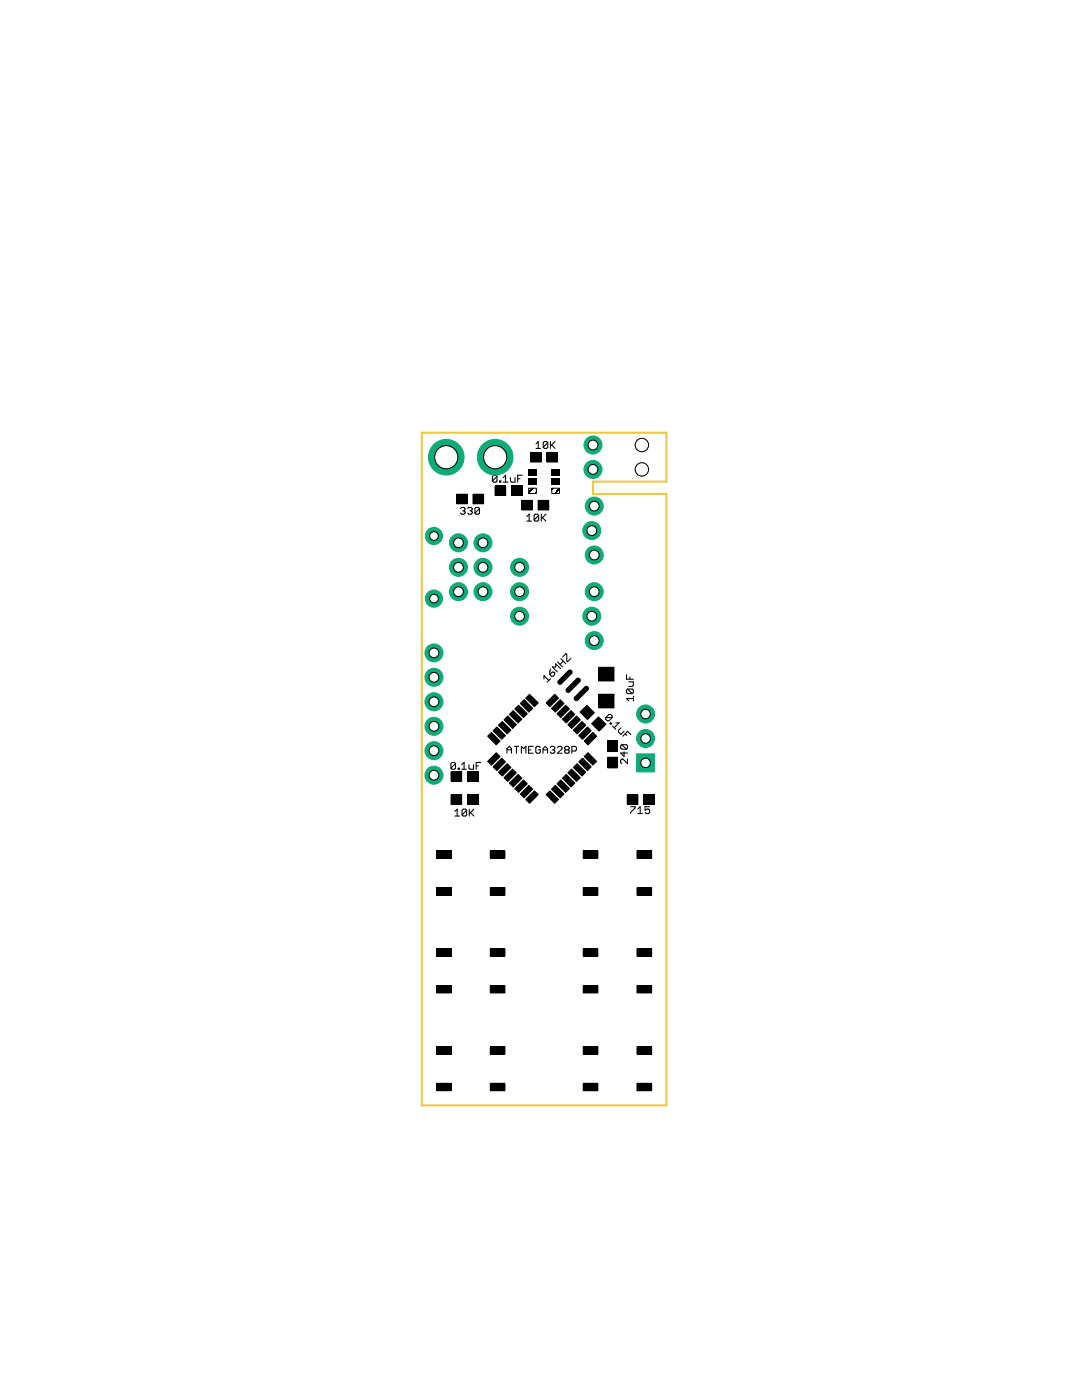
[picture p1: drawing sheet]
<svg xmlns="http://www.w3.org/2000/svg" width="216mm" height="279mm" viewBox="0 0 216 279" stroke-linecap="round" stroke-linejoin="round" font-family="sans-serif">
<g fill="#000" stroke="#000" stroke-width=".2">
<path d="M91.1 98.6h2.1v1.9h-2.1zM94.4 98.6h2.1v1.9h-2.1zM98.8 97h2.1v1.9h-2.1zM102.1 97h2.1v1.9h-2.1zM104.1 99.9h2.1v1.9h-2.1zM105.5 93.8h1.5v1h-1.5zM105.5 95.6h1.5v1h-1.5zM105.5 97.4h1.5v1.1h-1.5zM105.9 90.3h2.1v1.9h-2.1zM107.4 99.9h2.1v1.9h-2.1zM109.1 90.3h2.2v1.9h-2.2zM110.1 97.4h1.5v1.1h-1.5z"/>
<path d="M110.1 93.8h1.5v1h-1.5zM110.1 95.6h1.5v1h-1.5zM104.9 139.3l.8-.7 1.7 1.7-.8 .7zM113.5 133.8h.5l.2 .3-.1 .3-2.1 2.1h-.5l-.2-.3 .1-.3zM115.1 135.4h.5l.2 .3-.1 .3-2.1 2.1h-.5l-.2-.3 .1-.3zM114.6 139.1l2.1-2 .4-.1 .2 .2v.4l-2 2.2h-.5l-.2-.3zM119.4 133.2h3.1v2.7h-3.1zM119.4 138.6h3.1v2.7h-3.1zM90 158.6h2.1v1.9h-2.1zM90 154h2.1v1.9h-2.1zM93.3 158.6h2.1v1.9h-2.1zM93.3 154h2.1v1.9h-2.1z"/>
<path d="M97.3 146.9l.8-.7 1.7 1.7-.8 .8zM99 150.2l.8 .8-1.7 1.7-.8-.7zM98.4 145.8l.7-.7 1.8 1.7-.8 .8zM98.4 153l1.7-1.7 .8 .8-1.8 1.7zM99.5 144.7l.7-.7 1.8 1.7-.8 .8zM99.5 154.1l1.7-1.7 .8 .8-1.8 1.7zM100.6 143.7l.7-.8 1.7 1.7-.7 .8zM102.3 153.5l.7 .7-1.7 1.8-.7-.8zM101.6 142.6l.8-.8 1.7 1.7-.7 .8zM101.6 156.3l1.8-1.7 .7 .7-1.7 1.8zM102.7 141.5l.8-.8 1.7 1.8-.7 .7zM102.7 157.4l1.8-1.7 .7 .7-1.7 1.7z"/>
<path d="M103.8 140.4l.8-.8 1.7 1.8-.8 .7zM105.5 156.7l.8 .8-1.7 1.7-.8-.7zM104.9 159.6l1.7-1.8 .8 .8-1.7 1.7zM109 140.3l1.7-1.7 .7 .7-1.7 1.7zM109 158.6l.7-.8 1.7 1.8-.7 .7zM110 141.4l1.8-1.8 .7 .8-1.7 1.7zM110 157.5l.8-.8 1.7 1.8-.7 .7zM111.1 142.5l1.8-1.8 .7 .8-1.7 1.7zM111.9 155.7l1.7 1.7-.7 .7-1.8-1.7zM113.9 141.8l.8 .8-1.7 1.7-.8-.8zM112.2 155.3l.8-.7 1.7 1.7-.8 .8zM113.3 144.6l1.7-1.7 .8 .8-1.7 1.7z"/>
<path d="M113.3 154.2l.8-.7 1.7 1.7-.8 .8zM114.4 145.7l1.7-1.7 .8 .7-1.7 1.8zM114.4 153.2l.8-.8 1.7 1.7-.8 .8zM115.5 146.8l1.7-1.7 .8 .7-1.8 1.8zM116.2 151.3l1.8 1.7-.8 .8-1.7-1.7zM116.6 147.9l1.7-1.7 .8 .7-1.8 1.8zM116.6 151l.7-.8 1.8 1.8-.8 .7zM117.1 140.8l1.5 1.4-1.4 1.4-1.5-1.5zM118 144.4l1.4-1.3 1.5 1.4-1.4 1.4zM121.3 151.1h1.9v2.1h-1.9zM121.3 147.9h1.9v2.1h-1.9zM125.2 158.6h2.1v1.9h-2.1z"/>
<path d="M128.4 158.6h2.1v1.9h-2.1zM87.1 177.1h2.9v1.5h-2.9zM87.1 169.8h2.9v1.5h-2.9zM97.8 177.1h3v1.5h-3zM97.8 169.8h3v1.5h-3zM116.4 169.8h2.9v1.5h-2.9zM116.4 177.1h2.9v1.5h-2.9zM127.1 169.8h2.9v1.5h-2.9zM127.1 177.1h2.9v1.5h-2.9zM87.1 196.7h2.9v1.5h-2.9zM87.1 189.4h2.9v1.4h-2.9zM97.8 196.7h3v1.5h-3z"/>
<path d="M97.8 189.4h3v1.4h-3zM116.4 189.4h2.9v1.4h-2.9zM116.4 196.7h2.9v1.5h-2.9zM127.1 189.4h2.9v1.4h-2.9zM127.1 196.7h2.9v1.5h-2.9zM87.1 216.2h2.9v1.5h-2.9zM87.1 208.9h2.9v1.5h-2.9zM97.8 216.2h3v1.5h-3zM97.8 208.9h3v1.5h-3zM116.4 208.9h2.9v1.5h-2.9zM116.4 216.2h2.9v1.5h-2.9zM127.1 208.9h2.9v1.5h-2.9z"/>
<path d="M127.1 216.2h2.9v1.5h-2.9z"/>
</g>
<g fill="none" stroke="#000" stroke-width=".21">
<path d="M99.2 95.1l-.2-.3h-.5l-.2 .3v.9M99.2 95.1v.9l-.2 .2h-.5l-.2-.2M99.2 95.1l-.9 .9M99.7 96h.2v.2h-.2zM100.4 96.2h.9M100.4 95.3l.5-.5v1.4M101.9 95.3v.7l.2 .2h.7v-.9M103.3 95.5h.5M104.2 94.8h-.9v1.4M107 88.6l.4-.5v1.4M107 89.5h.9M109.3 88.3v1l-.2 .2h-.5l-.2-.2"/>
<path d="M109.3 88.3l-.2-.2h-.5l-.2 .2v1M109.3 88.3l-.9 1M109.8 88.1v1.4M110.1 88.8l.6 .7M110.7 88.1l-.9 .9M91.9 101.5l.2-.2h.5l.2 .2-.2 .4M92.3 101.9h.3M92.6 101.9l.2 .3v.2l-.2 .2h-.5l-.2-.2M93.3 101.5l.2-.2h.5l.2 .2-.2 .4M93.8 101.9h.2M94 101.9l.2 .3v.2l-.2 .2h-.5l-.2-.2M95.7 101.5l-.3-.2h-.4l-.2 .2v.9"/>
<path d="M95.7 101.5v.9l-.3 .2h-.4l-.2-.2M95.7 101.5l-.9 .9M105.1 103.1l.5-.5v1.4M105.1 104h.9M107.5 102.8l-.2-.2h-.5l-.2 .2v1M107.5 102.8v1l-.2 .2h-.5l-.2-.2M107.5 102.8l-.9 1M108 102.6v1.4M108.2 103.3l.7 .7M108.9 102.6l-.9 .9M108.5 135.5v-.7l1 1M109.8 135.5l-.6 .6"/>
<path d="M109.9 133.5l-.2 1.1M110.2 134.1h.3l.2 .2v.3l-.3 .4h-.4l-.3-.4zM111.3 132.1l.9 1M111.9 133.5l-1-1v.6h-.7l1 1M111.9 131.5l1 .9M112.3 131.1l.6-.6 .2 .1v1.3l.1 .2 .7-.7M112.4 132l-.7 .6M125 134.6v1h1.4M125.2 137.5h1l.2 .2v.5l-.2 .2M125.2 137.5l-.2 .2v.5l.2 .2h1M125.2 137.5l1 .9M125.5 136.1h.9v.7l-.2 .2h-.7"/>
<path d="M125.7 135.1v.5M126.4 139.4h-1.4l.5 .5M126.4 138.9v1M90.9 152.4l-.2-.2h-.5l-.2 .2v.9M90.9 152.4v.9l-.2 .2h-.5l-.2-.2M90.9 152.4l-.9 .9M91.4 153.3h.3v.2h-.3zM92.1 153.5h.9M92.1 152.6l.5-.4v1.3M93.6 152.6v.7l.2 .2h.7v-.9M95 152.8h.5M95.9 152.2h-.9v1.3"/>
<path d="M101.2 150.3v-.9l.4-.5 .5 .5v.9M101.2 149.6h.9M102.6 148.9h.9M103.1 148.9v1.4M104 150.3v-1.4l.5 .5 .4-.5v1.4M105.5 149.6h.4M106.4 148.9h-.9v1.4h.9M107.8 149.2l-.2-.3h-.5l-.2 .3v.9l.2 .2h.5l.2-.2v-.5h-.4M108.4 149.6h.9M108.4 150.3v-.9l.4-.5 .5 .5v.9M109.8 149.2l.2-.3h.5l.2 .3v.2l-.2 .2M110.2 149.6h.3"/>
<path d="M110.5 149.6l.2 .3-.2 .4h-.5l-.2-.2M111.2 149.2l.3-.3h.4l.2 .3v.2l-.9 .9h.9M112.9 149.6h.4M112.9 149.6l-.2-.2v-.2l.2-.3h.4l.3 .3v.2l-.3 .2M112.9 149.6l-.2 .3 .2 .4h.4l.3-.2-.3-.5M114.1 149.9h.7l.2-.3v-.4l-.2-.3h-.7v1.4M120.9 143.2l.6-.6h.3l.4 .3v.3M120.9 143.2v.3l.3 .3h.3l.7-.6M120.9 143.2h1.3M121.9 144.2l.1 .2-.1 .1-.2-.1zM122.2 144.9l.7 .6M122.9 144.3h.6l-.9 .9"/>
<path d="M123.9 145.3l-.5 .5v.3l.5 .5 .6-.7M124.1 148.6h.9l.2 .2v.5l-.2 .2M124.1 148.6l-.3 .2v.5l.3 .2h.9M124.1 148.6l.9 .9M124.5 150.1v.9l-.7-.7h1.4M124.8 146.5l.3 .3M125.2 151.5v.9l-.9-.9-.5 .2v.5l.3 .2M125.9 146.6l-.7-.6-.9 .9M90.8 161.9l.4-.4v1.4M90.8 162.9h.9M93.1 161.7v.9l-.2 .3h-.5l-.2-.3M93.1 161.7l-.2-.2h-.5l-.2 .2v.9"/>
<path d="M93.1 161.7l-.9 .9M93.6 161.5v1.4M93.9 162.2l.7 .7M94.6 161.5l-1 .9M125.8 161h.9v.2l-.9 .9v.3M127.3 161.5l.4-.5v1.4M127.3 162.4h.9M129.6 161h-.9v.7l.7-.2 .2 .2v.4l-.2 .3h-.5l-.2-.3"/>
</g>
<circle cx="118.3" cy="93.7" r="1.8" fill="#0dab76" stroke="#0dab76" stroke-width=".2"/>
<circle cx="118.3" cy="93.7" r=".97" fill="#fff" stroke="#000" stroke-width=".2"/>
<circle cx="118.3" cy="88.8" r="1.8" fill="#0dab76" stroke="#0dab76" stroke-width=".2"/>
<circle cx="118.3" cy="88.8" r=".97" fill="#fff" stroke="#000" stroke-width=".2"/>
<circle cx="118.6" cy="101" r="1.8" fill="#0dab76" stroke="#0dab76" stroke-width=".2"/>
<circle cx="118.6" cy="101" r=".97" fill="#fff" stroke="#000" stroke-width=".2"/>
<circle cx="118.1" cy="105.9" r="1.8" fill="#0dab76" stroke="#0dab76" stroke-width=".2"/>
<circle cx="118.1" cy="105.9" r=".97" fill="#fff" stroke="#000" stroke-width=".2"/>
<circle cx="118.6" cy="110.8" r="1.8" fill="#0dab76" stroke="#0dab76" stroke-width=".2"/>
<circle cx="118.6" cy="110.8" r=".97" fill="#fff" stroke="#000" stroke-width=".2"/>
<circle cx="86.6" cy="107" r="1.71" fill="#0dab76" stroke="#0dab76" stroke-width=".2"/>
<circle cx="86.6" cy="107" r=".87" fill="#fff" stroke="#000" stroke-width=".2"/>
<circle cx="86.6" cy="119.5" r="1.71" fill="#0dab76" stroke="#0dab76" stroke-width=".2"/>
<circle cx="86.6" cy="119.5" r=".87" fill="#fff" stroke="#000" stroke-width=".2"/>
<circle cx="103.7" cy="113.2" r="1.8" fill="#0dab76" stroke="#0dab76" stroke-width=".2"/>
<circle cx="103.7" cy="113.2" r=".97" fill="#fff" stroke="#000" stroke-width=".2"/>
<circle cx="103.7" cy="118.1" r="1.8" fill="#0dab76" stroke="#0dab76" stroke-width=".2"/>
<circle cx="103.7" cy="118.1" r=".97" fill="#fff" stroke="#000" stroke-width=".2"/>
<circle cx="103.7" cy="123" r="1.8" fill="#0dab76" stroke="#0dab76" stroke-width=".2"/>
<circle cx="103.7" cy="123" r=".97" fill="#fff" stroke="#000" stroke-width=".2"/>
<circle cx="86.6" cy="154.7" r="1.8" fill="#0dab76" stroke="#0dab76" stroke-width=".2"/>
<circle cx="86.6" cy="154.7" r=".97" fill="#fff" stroke="#000" stroke-width=".2"/>
<circle cx="86.6" cy="149.8" r="1.8" fill="#0dab76" stroke="#0dab76" stroke-width=".2"/>
<circle cx="86.6" cy="149.8" r=".97" fill="#fff" stroke="#000" stroke-width=".2"/>
<circle cx="86.6" cy="144.9" r="1.8" fill="#0dab76" stroke="#0dab76" stroke-width=".2"/>
<circle cx="86.6" cy="144.9" r=".97" fill="#fff" stroke="#000" stroke-width=".2"/>
<circle cx="86.6" cy="140.1" r="1.8" fill="#0dab76" stroke="#0dab76" stroke-width=".2"/>
<circle cx="86.6" cy="140.1" r=".97" fill="#fff" stroke="#000" stroke-width=".2"/>
<circle cx="86.6" cy="135.2" r="1.8" fill="#0dab76" stroke="#0dab76" stroke-width=".2"/>
<circle cx="86.6" cy="135.2" r=".97" fill="#fff" stroke="#000" stroke-width=".2"/>
<circle cx="86.6" cy="130.3" r="1.8" fill="#0dab76" stroke="#0dab76" stroke-width=".2"/>
<circle cx="86.6" cy="130.3" r=".97" fill="#fff" stroke="#000" stroke-width=".2"/>
<circle cx="98.8" cy="91.2" r="3.6" fill="#0dab76" stroke="#0dab76" stroke-width=".2"/>
<circle cx="98.8" cy="91.2" r="2.31" fill="#fff" stroke="#000" stroke-width=".2"/>
<circle cx="89" cy="91.2" r="3.6" fill="#0dab76" stroke="#0dab76" stroke-width=".2"/>
<circle cx="89" cy="91.2" r="2.31" fill="#fff" stroke="#000" stroke-width=".2"/>
<path d="M127 150.5h3.6v3.6h-3.6z" fill="#0dab76" stroke="#0dab76" stroke-width=".2"/>
<circle cx="128.8" cy="152.3" r=".95" fill="#fff" stroke="#000" stroke-width=".2"/>
<circle cx="128.8" cy="147.4" r="1.8" fill="#0dab76" stroke="#0dab76" stroke-width=".2"/>
<circle cx="128.8" cy="147.4" r=".95" fill="#fff" stroke="#000" stroke-width=".2"/>
<circle cx="128.8" cy="142.5" r="1.8" fill="#0dab76" stroke="#0dab76" stroke-width=".2"/>
<circle cx="128.8" cy="142.5" r=".95" fill="#fff" stroke="#000" stroke-width=".2"/>
<circle cx="96.4" cy="108.3" r="1.8" fill="#0dab76" stroke="#0dab76" stroke-width=".2"/>
<circle cx="96.4" cy="108.3" r=".97" fill="#fff" stroke="#000" stroke-width=".2"/>
<circle cx="91.5" cy="108.3" r="1.8" fill="#0dab76" stroke="#0dab76" stroke-width=".2"/>
<circle cx="91.5" cy="108.3" r=".97" fill="#fff" stroke="#000" stroke-width=".2"/>
<circle cx="96.4" cy="113.2" r="1.8" fill="#0dab76" stroke="#0dab76" stroke-width=".2"/>
<circle cx="96.4" cy="113.2" r=".97" fill="#fff" stroke="#000" stroke-width=".2"/>
<circle cx="91.5" cy="113.2" r="1.8" fill="#0dab76" stroke="#0dab76" stroke-width=".2"/>
<circle cx="91.5" cy="113.2" r=".97" fill="#fff" stroke="#000" stroke-width=".2"/>
<circle cx="96.4" cy="118.1" r="1.8" fill="#0dab76" stroke="#0dab76" stroke-width=".2"/>
<circle cx="96.4" cy="118.1" r=".97" fill="#fff" stroke="#000" stroke-width=".2"/>
<circle cx="91.5" cy="118.1" r="1.8" fill="#0dab76" stroke="#0dab76" stroke-width=".2"/>
<circle cx="91.5" cy="118.1" r=".97" fill="#fff" stroke="#000" stroke-width=".2"/>
<circle cx="118.6" cy="118.1" r="1.8" fill="#0dab76" stroke="#0dab76" stroke-width=".2"/>
<circle cx="118.6" cy="118.1" r=".97" fill="#fff" stroke="#000" stroke-width=".2"/>
<circle cx="118.1" cy="123" r="1.8" fill="#0dab76" stroke="#0dab76" stroke-width=".2"/>
<circle cx="118.1" cy="123" r=".97" fill="#fff" stroke="#000" stroke-width=".2"/>
<circle cx="118.6" cy="127.8" r="1.8" fill="#0dab76" stroke="#0dab76" stroke-width=".2"/>
<circle cx="118.6" cy="127.8" r=".97" fill="#fff" stroke="#000" stroke-width=".2"/>
<path d="M133 96.1v-9.7h-48.8v134.2h48.8v-122" fill="none" stroke="#eec643" stroke-width=".4"/>
<circle cx="128.1" cy="88.8" r="1.33" fill="none" stroke="#eec643" stroke-width=".2"/>
<circle cx="128.1" cy="88.8" r="1.33" fill="#fff" stroke="#000" stroke-width=".2"/>
<circle cx="128.1" cy="93.7" r="1.33" fill="none" stroke="#eec643" stroke-width=".2"/>
<circle cx="128.1" cy="93.7" r="1.33" fill="#fff" stroke="#000" stroke-width=".2"/>
<path d="M133 96.1h-14.7v2.5h14.7" fill="none" stroke="#eec643" stroke-width=".4"/>
</svg>
